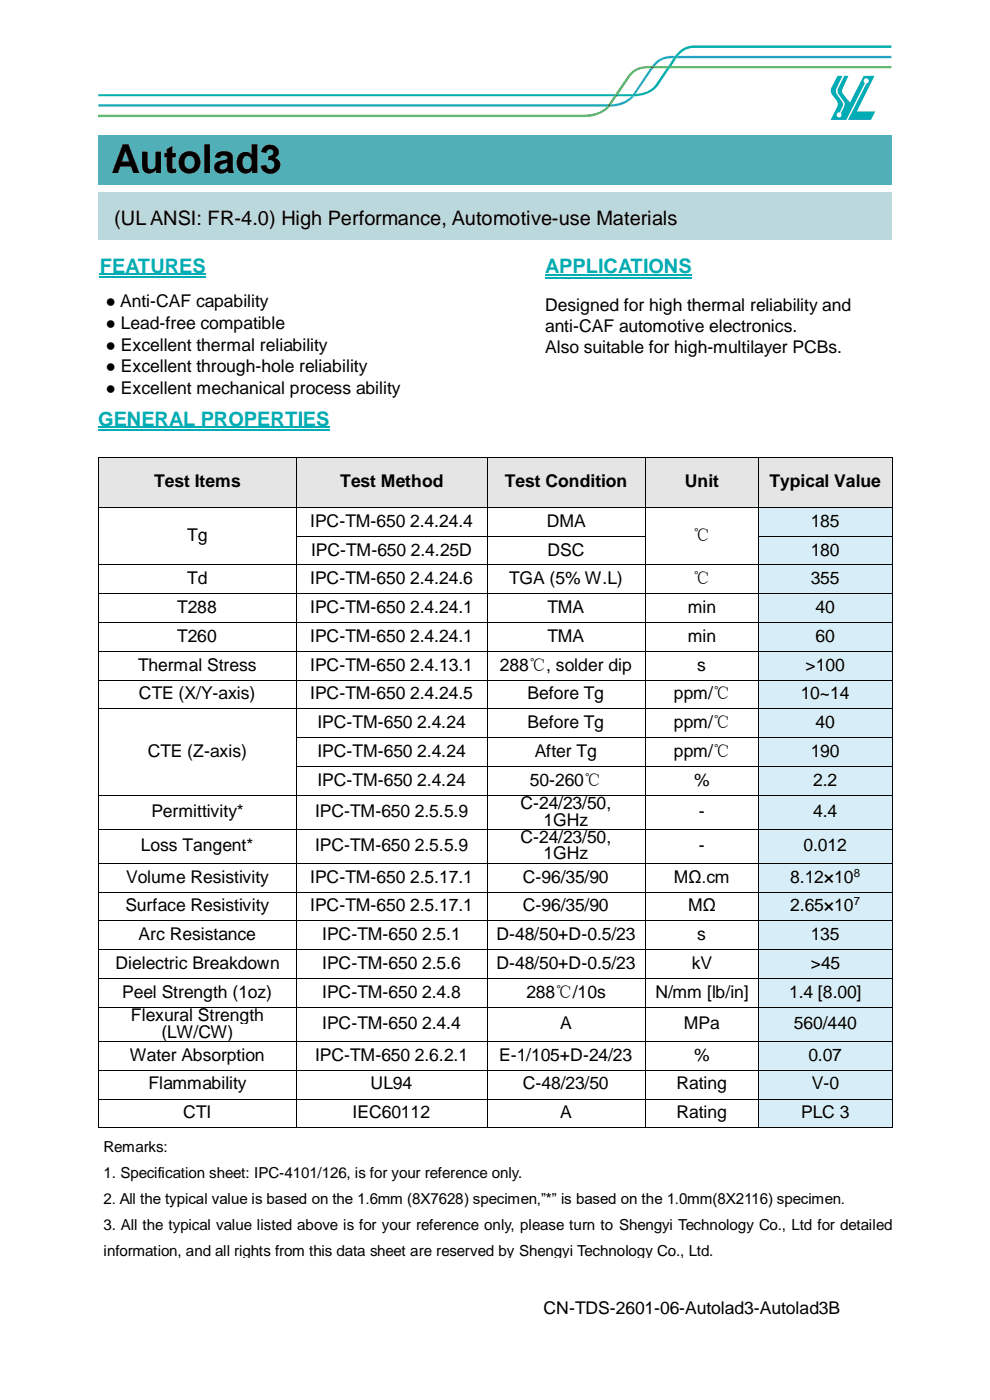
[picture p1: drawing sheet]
<svg xmlns="http://www.w3.org/2000/svg" width="210mm" height="297mm" viewBox="0 0 210 297" stroke-linecap="round" stroke-linejoin="round" font-family="sans-serif">
<defs><g id="words">
<text font-size="8.5" x="23.6" y="36.7">Autolad3</text>
<text font-size="4.2" x="24.2" y="47.7">(UL ANSI: FR-4.0) High Performance, Automotive-use Materials</text>
<g font-size="4.2" fill="#00adb5">
<text x="21.2" y="57.9">FEATURES</text>
<text x="115.6" y="58">APPLICATIONS</text>
<text x="20.8" y="90.3">GENERAL PROPERTIES</text>
</g>
<g font-size="3.7">
<text x="22.4" y="65.1">● Anti-CAF capability</text>
<text x="115.6" y="65.9">Designed for high thermal reliability and</text>
<text x="22.4" y="69.8">● Lead-free compatible</text>
<text x="115.6" y="70.5">anti-CAF automotive electronics.</text>
<text x="22.4" y="74.4">● Excellent thermal reliability</text>
<text x="115.6" y="75">Also suitable for high-multilayer PCBs.</text>
<text x="22.4" y="78.9">● Excellent through-hole reliability</text>
<text x="22.4" y="83.5">● Excellent mechanical process ability</text>
<text x="32.7" y="103.4">Test Items</text>
<text x="72.2" y="103.4">Test Method</text>
<text x="107.1" y="103.4">Test Condition</text>
<text x="145.3" y="103.4">Unit</text>
<text x="163.2" y="103.4">Typical Value</text>
<text x="65.8" y="111.7">IPC-TM-650 2.4.24.4</text>
<text x="116" y="111.7">DMA</text>
<text x="172" y="111.7">185</text>
<text x="39.7" y="114.8">Tg</text>
<text x="66" y="117.9">IPC-TM-650 2.4.25D</text>
<text x="116.1" y="117.9">DSC</text>
<text x="147" y="114.8">℃</text>
<text x="172" y="117.9">180</text>
<text x="39.7" y="124">Td</text>
<text x="65.8" y="124">IPC-TM-650 2.4.24.6</text>
<text x="108" y="124">TGA (5% W.L)</text>
<text x="147" y="124">℃</text>
<text x="172" y="124">355</text>
<text x="37.6" y="130.1">T288</text>
<text x="65.8" y="130.1">IPC-TM-650 2.4.24.1</text>
<text x="116.1" y="130.1">TMA</text>
<text x="145.9" y="130.1">min</text>
<text x="173" y="130.1">40</text>
<text x="37.6" y="136.2">T260</text>
<text x="65.8" y="136.2">IPC-TM-650 2.4.24.1</text>
<text x="116.1" y="136.2">TMA</text>
<text x="145.9" y="136.2">min</text>
<text x="173" y="136.2">60</text>
<text x="29.3" y="142.3">Thermal Stress</text>
<text x="65.8" y="142.3">IPC-TM-650 2.4.13.1</text>
<text x="106" y="142.3">288℃, solder dip</text>
<text x="147.9" y="142.3">s</text>
<text x="170.9" y="142.3">&gt;100</text>
<text x="29.5" y="148.4">CTE (X/Y-axis)</text>
<text x="65.8" y="148.4">IPC-TM-650 2.4.24.5</text>
<text x="111.9" y="148.4">Before Tg</text>
<text x="142.9" y="148.4">ppm/℃</text>
<text x="169.8" y="148.4">10~14</text>
<text x="67.3" y="154.5">IPC-TM-650 2.4.24</text>
<text x="111.9" y="154.5">Before Tg</text>
<text x="142.9" y="154.5">ppm/℃</text>
<text x="173" y="154.5">40</text>
<text x="31.3" y="160.6">CTE (Z-axis)</text>
<text x="67.3" y="160.6">IPC-TM-650 2.4.24</text>
<text x="113.4" y="160.6">After Tg</text>
<text x="142.9" y="160.6">ppm/℃</text>
<text x="172" y="160.6">190</text>
<text x="67.3" y="166.7">IPC-TM-650 2.4.24</text>
<text x="112.4" y="166.7">50-260℃</text>
<text x="147.2" y="166.7">%</text>
<text x="172.5" y="166.7">2.2</text>
<text x="32.1" y="173.4">Permittivity*</text>
<text x="66.8" y="173.4">IPC-TM-650 2.5.5.9</text>
<text x="110.4" y="171.6">C-24/23/50,</text>
<text x="148.2" y="173.4">-</text>
<text x="172.5" y="173.4">4.4</text>
<text x="110.4" y="178.9">C-24/23/50,</text>
<text x="115.3" y="175.1">1GHz</text>
<text x="29.9" y="180.6">Loss Tangent*</text>
<text x="66.8" y="180.6">IPC-TM-650 2.5.5.9</text>
<text x="115.3" y="182.3">1GHz</text>
<text x="148.2" y="180.6">-</text>
<text x="170.4" y="180.6">0.012</text>
<text x="26.8" y="187.2">Volume Resistivity</text>
<text x="65.8" y="187.2">IPC-TM-650 2.5.17.1</text>
<text x="110.9" y="187.2">C-96/35/90</text>
<text x="142.9" y="187.2">MΩ.cm</text>
<text x="167.6" y="187.2">8.12×10</text>
<text x="26.6" y="193.4">Surface Resistivity</text>
<text x="65.8" y="193.4">IPC-TM-650 2.5.17.1</text>
<text x="110.9" y="193.4">C-96/35/90</text>
<text x="145.9" y="193.4">MΩ</text>
<text x="167.6" y="193.4">2.65×10</text>
<text x="29.4" y="199.4">Arc Resistance</text>
<text x="68.4" y="199.4">IPC-TM-650 2.5.1</text>
<text x="105.3" y="199.4">D-48/50+D-0.5/23</text>
<text x="147.9" y="199.4">s</text>
<text x="172" y="199.4">135</text>
<text x="24.5" y="205.5">Dielectric Breakdown</text>
<text x="68.4" y="205.5">IPC-TM-650 2.5.6</text>
<text x="105.3" y="205.5">D-48/50+D-0.5/23</text>
<text x="146.7" y="205.5">kV</text>
<text x="172" y="205.5">&gt;45</text>
<text x="25.9" y="211.6">Peel Strength (1oz)</text>
<text x="68.4" y="211.6">IPC-TM-650 2.4.8</text>
<text x="111.6" y="211.6">288℃/10s</text>
<text x="139" y="211.6">N/mm [lb/in]</text>
<text x="167.4" y="211.6">1.4 [8.00]</text>
<text x="27.8" y="216.6">Flexural Strength</text>
<text x="34.2" y="220.1">(LW/CW)</text>
<text x="68.4" y="218.3">IPC-TM-650 2.4.4</text>
<text x="118.8" y="218.3">A</text>
<text x="145" y="218.3">MPa</text>
<text x="168.4" y="218.3">560/440</text>
<text x="27.5" y="225">Water Absorption</text>
<text x="66.8" y="225">IPC-TM-650 2.6.2.1</text>
<text x="105.9" y="225">E-1/105+D-24/23</text>
<text x="147.2" y="225">%</text>
<text x="171.4" y="225">0.07</text>
<text x="31.5" y="231.1">Flammability</text>
<text x="78.6" y="231.1">UL94</text>
<text x="110.9" y="231.1">C-48/23/50</text>
<text x="143.5" y="231.1">Rating</text>
<text x="172.2" y="231.1">V-0</text>
<text x="38.9" y="237.2">CTI</text>
<text x="74.8" y="237.2">IEC60112</text>
<text x="118.8" y="237.2">A</text>
<text x="143.5" y="237.2">Rating</text>
<text x="169.9" y="237.2">PLC 3</text>
<text x="115.3" y="278.7">CN-TDS-2601-06-Autolad3-Autolad3B</text>
</g>
<g font-size="3.2">
<text x="21.9" y="244.5">Remarks:</text>
<text x="21.9" y="250">1. Specification sheet: IPC-4101/126, is for your reference only.</text>
<text x="21.9" y="255.5">2. All the typical value is based on the 1.6mm (8X7628) specimen,”*” is based on the 1.0mm(8X2116) specimen.</text>
<text x="21.9" y="261">3. All the typical value listed above is for your reference only, please turn to Shengyi Technology Co., Ltd for detailed</text>
<text x="21.9" y="266.5">information, and all rights from this data sheet are reserved by Shengyi Technology Co., Ltd.</text>
</g>
<g font-size="2.5">
<text x="181.1" y="186">8</text>
<text x="181.1" y="192.1">7</text>
</g>
</g></defs>
<path d="M20.8 40.7h168.3v10.1h-168.3z" fill="#bbd9dd"/>
<path d="M20.8 28.7h168.3v10.6h-168.3z" fill="#50afb7"/>
<path d="M20.8 24.3h103.1a5.8 5.8 0 0 0 5.7-3l3.4-5a5.2 5.2 0 0 1 5.3-2.2h50.8v.4h-51.9a5 5 0 0 0-4.4 3.1l-2.2 3.2a7.5 7.5 0 0 1-2.3 2.8 11.5 11.5 0 0 1-6.9 1.2h-100.6z" fill="#5cb531"/>
<path d="M20.8 20v.4h77h32.3l.4-.4zM131.1 20l-.4 .4h3.2l.3-.4zM134.8 19.9l-.3 .5a6.6 6.6 0 0 0 5-2.2l2.5-3.7h-.6l-1.9 2.7a5.1 5.1 0 0 1-4.7 2.7zM142.8 12.4l-1.1 1.7h.6l1.1-1.7zM144 11l-.8 .9h.6a4.4 4.4 0 0 1 3.6-1.7h41.7v-.6h-41.7a4.7 4.7 0 0 0-3.4 1.4z" fill="#00b1a9"/>
<path d="M130.5 20l-.4 .4h.6l.4-.4zM141.7 14.1l-.3 .4h.6l.3-.4z" fill="#009f41"/>
<path d="M20.8 22.1v.5h107.4a.59 .59 0 0 0 .8-.5zM129.6 22.1l-.3 .5a6.3 6.3 0 0 0 5.2-2.2h-.6a6.3 6.3 0 0 1-4.3 1.7zM137.9 14.5l-3.7 5.5 .6-.1 3.7-5.4zM139 13.2l-.8 .9h.6a4.5 4.5 0 0 1 4-1.7l.4-.5a5.4 5.4 0 0 0-4.2 1.3zM143.8 11.9l-.4 .5h45.7v-.5z" fill="#2fa8e1"/>
<path d="M129 22.1l-.3 .5h.6l.3-.5zM138.2 14.1l-.3 .4h.6l.3-.4z" fill="#00933f"/>
<path d="M134.2 20l-.3 .4a.63 .63 0 0 0 .9-.5zM143.2 11.9l-.4 .5h.6l.4-.5z" fill="#00959f"/>
<path d="M177.6 16.1h1.1l-1.2 2.5a1.7 1.7 0 0 0 .5 2.1l.6 .8a1.46 1.46 0 0 1-.2 1.8l-.3 .6a.51 .51 0 0 0-.6 .6 .51 .51 0 0 0 .7 .3 .59 .59 0 0 0 .1-.8 2.88 2.88 0 0 0 .7-2.3l-1.2-1.9a1.89 1.89 0 0 1 .3-1.8l1-1.9h.8l-1.2 2.6a1.14 1.14 0 0 0 .4 1.6l1.2 1.5 2.9-5.7h2.3l-3.8 7.5h3.9l-.9 1.8h-4.8l3.9-7.7a.55 .55 0 0 0 .4-.8 .55 .55 0 0 0-.9-.2 .55 .55 0 0 0 .1 .9l-3.9 7.8h-3.3l1.3-2.5a1.58 1.58 0 0 0-.4-2l-.6-.7a1.78 1.78 0 0 1 .1-2.2z" fill="#00a0ab"/>
<g fill="#e5e5e5">
<path d="M21 97.1h41.8v3.5h-41.8z" fill-rule="evenodd"/>
<path d="M21 100.6h1.8v3.5h-1.8z" fill-rule="evenodd"/>
<path d="M61 100.6h1.8v3.5h-1.8z" fill-rule="evenodd"/>
<path d="M21 104.1h41.8v3.5h-41.8z" fill-rule="evenodd"/>
<path d="M22.8 100.6h38.2v3.5h-38.2z" fill-rule="evenodd"/>
<path d="M63 97.1h40.2v3.5h-40.2z" fill-rule="evenodd"/>
<path d="M63 100.6h1.8v3.5h-1.8z" fill-rule="evenodd"/>
<path d="M101.4 100.6h1.8v3.5h-1.8z" fill-rule="evenodd"/>
<path d="M63 104.1h40.2v3.5h-40.2z" fill-rule="evenodd"/>
<path d="M64.8 100.6h36.6v3.5h-36.6z" fill-rule="evenodd"/>
<path d="M103.4 97.1h33.3v3.5h-33.3z" fill-rule="evenodd"/>
<path d="M103.4 100.6h1.8v3.5h-1.8z" fill-rule="evenodd"/>
<path d="M134.9 100.6h1.8v3.5h-1.8z" fill-rule="evenodd"/>
<path d="M103.4 104.1h33.3v3.5h-33.3z" fill-rule="evenodd"/>
<path d="M105.2 100.6h29.7v3.5h-29.7z" fill-rule="evenodd"/>
<path d="M136.9 97.1h23.9v3.5h-23.9z" fill-rule="evenodd"/>
<path d="M136.9 100.6h1.8v3.5h-1.8z" fill-rule="evenodd"/>
<path d="M159 100.6h1.8v3.5h-1.8z" fill-rule="evenodd"/>
<path d="M136.9 104.1h23.9v3.5h-23.9z" fill-rule="evenodd"/>
<path d="M138.7 100.6h20.3v3.5h-20.3z" fill-rule="evenodd"/>
<path d="M160.9 97.1h28.2v3.5h-28.2z" fill-rule="evenodd"/>
<path d="M160.9 100.6h1.9v3.5h-1.9z" fill-rule="evenodd"/>
<path d="M187.3 100.6h1.8v3.5h-1.8z" fill-rule="evenodd"/>
<path d="M160.9 104.1h28.2v3.5h-28.2z" fill-rule="evenodd"/>
<path d="M162.8 100.6h24.5v3.5h-24.5z" fill-rule="evenodd"/>
</g>
<g fill="#000">
<path d="M20.8 97h.2v.1h-.2z" fill-rule="evenodd"/>
<path d="M20.8 97h.2v.1h-.2z" fill-rule="evenodd"/>
<path d="M62.8 97h.2v.1h-.2z" fill-rule="evenodd"/>
<path d="M103.3 97h.1v.1h-.1z" fill-rule="evenodd"/>
<path d="M136.8 97h.2v.1h-.2z" fill-rule="evenodd"/>
<path d="M160.8 97h.1v.1h-.1z" fill-rule="evenodd"/>
<path d="M189.1 97h.2v.1h-.2z" fill-rule="evenodd"/>
<path d="M189.1 97h.2v.1h-.2z" fill-rule="evenodd"/>
</g>
<path d="M20.9 97.1v10.5M21 97.1h41.8M62.9 97.1v10.5M63 97.1h40.3M103.3 97.1v10.5M103.4 97.1h33.4M136.9 97.1v10.5M137 97.1h23.8M160.8 97.1v10.5M160.9 97.1h28.2M189.2 97.1v10.5" fill="none" stroke="#000" stroke-width=".21"/>
<g fill="#fff">
<path d="M21 107.7h41.8v4.3h-41.8z" fill-rule="evenodd"/>
<path d="M21 112h1.8v3.5h-1.8z" fill-rule="evenodd"/>
<path d="M61 112h1.8v3.5h-1.8z" fill-rule="evenodd"/>
<path d="M21 115.5h41.8v4.3h-41.8z" fill-rule="evenodd"/>
<path d="M22.8 112h38.2v3.5h-38.2z" fill-rule="evenodd"/>
<path d="M63 107.7h40.2v1.2h-40.2z" fill-rule="evenodd"/>
<path d="M63 108.9h1.8v3.6h-1.8z" fill-rule="evenodd"/>
<path d="M101.4 108.9h1.8v3.6h-1.8z" fill-rule="evenodd"/>
<path d="M63 112.5h40.2v1.2h-40.2z" fill-rule="evenodd"/>
<path d="M64.8 108.9h36.6v3.6h-36.6z" fill-rule="evenodd"/>
<path d="M103.4 107.7h33.3v1.2h-33.3z" fill-rule="evenodd"/>
<path d="M103.4 108.9h1.8v3.6h-1.8z" fill-rule="evenodd"/>
<path d="M134.9 108.9h1.8v3.6h-1.8z" fill-rule="evenodd"/>
<path d="M103.4 112.5h33.3v1.2h-33.3z" fill-rule="evenodd"/>
<path d="M105.2 108.9h29.7v3.6h-29.7z" fill-rule="evenodd"/>
<path d="M136.9 107.7h23.9v4.3h-23.9z" fill-rule="evenodd"/>
<path d="M136.9 112h1.8v3.5h-1.8z" fill-rule="evenodd"/>
<path d="M159 112h1.8v3.5h-1.8z" fill-rule="evenodd"/>
<path d="M136.9 115.5h23.9v4.3h-23.9z" fill-rule="evenodd"/>
<path d="M138.7 112h20.3v3.5h-20.3z" fill-rule="evenodd"/>
</g>
<g fill="#d7eef9">
<path d="M160.9 107.7h28.2v1.2h-28.2z" fill-rule="evenodd"/>
<path d="M160.9 108.9h1.9v3.6h-1.9z" fill-rule="evenodd"/>
<path d="M187.3 108.9h1.8v3.6h-1.8z" fill-rule="evenodd"/>
<path d="M160.9 112.5h28.2v1.2h-28.2z" fill-rule="evenodd"/>
<path d="M162.8 108.9h24.5v3.6h-24.5z" fill-rule="evenodd"/>
</g>
<g fill="#000">
<path d="M20.8 107.6h.2v.1h-.2z" fill-rule="evenodd"/>
<path d="M62.8 107.6h.2v.1h-.2z" fill-rule="evenodd"/>
<path d="M103.3 107.6h.1v.1h-.1z" fill-rule="evenodd"/>
<path d="M136.8 107.6h.2v.1h-.2z" fill-rule="evenodd"/>
<path d="M160.8 107.6h.1v.1h-.1z" fill-rule="evenodd"/>
<path d="M189.1 107.6h.2v.1h-.2z" fill-rule="evenodd"/>
</g>
<path d="M20.9 107.7v6M21 107.6h41.8M62.9 107.7v6M63 107.6h40.3M103.3 107.7v6M103.4 107.6h33.4M136.9 107.7v6M137 107.6h23.8M160.8 107.7v6M160.9 107.6h28.2M189.2 107.7v6" fill="none" stroke="#000" stroke-width=".21"/>
<g fill="#fff">
<path d="M63 113.8h40.2v1.3h-40.2z" fill-rule="evenodd"/>
<path d="M63 115.1h1.8v3.5h-1.8z" fill-rule="evenodd"/>
<path d="M101.4 115.1h1.8v3.5h-1.8z" fill-rule="evenodd"/>
<path d="M63 118.6h40.2v1.2h-40.2z" fill-rule="evenodd"/>
<path d="M64.8 115.1h36.6v3.5h-36.6z" fill-rule="evenodd"/>
<path d="M103.4 113.8h33.3v1.3h-33.3z" fill-rule="evenodd"/>
<path d="M103.4 115.1h1.8v3.5h-1.8z" fill-rule="evenodd"/>
<path d="M134.9 115.1h1.8v3.5h-1.8z" fill-rule="evenodd"/>
<path d="M103.4 118.6h33.3v1.2h-33.3z" fill-rule="evenodd"/>
<path d="M105.2 115.1h29.7v3.5h-29.7z" fill-rule="evenodd"/>
</g>
<g fill="#d7eef9">
<path d="M160.9 113.8h28.2v1.3h-28.2z" fill-rule="evenodd"/>
<path d="M160.9 115.1h1.9v3.5h-1.9z" fill-rule="evenodd"/>
<path d="M187.3 115.1h1.8v3.5h-1.8z" fill-rule="evenodd"/>
<path d="M160.9 118.6h28.2v1.2h-28.2z" fill-rule="evenodd"/>
<path d="M162.8 115.1h24.5v3.5h-24.5z" fill-rule="evenodd"/>
</g>
<g fill="#000">
<path d="M20.8 113.7h.2v.1h-.2z" fill-rule="evenodd"/>
<path d="M62.8 113.7h.2v.1h-.2z" fill-rule="evenodd"/>
<path d="M103.3 113.7h.1v.1h-.1z" fill-rule="evenodd"/>
<path d="M136.8 113.7h.2v.1h-.2z" fill-rule="evenodd"/>
<path d="M160.8 113.7h.1v.1h-.1z" fill-rule="evenodd"/>
<path d="M189.1 113.7h.2v.1h-.2z" fill-rule="evenodd"/>
</g>
<path d="M20.9 113.8v6M62.9 113.8v6M63 113.7h40.3M103.3 113.8v6M103.4 113.7h33.4M136.9 113.8v6M160.8 113.8v6M160.9 113.7h28.2M189.2 113.8v6" fill="none" stroke="#000" stroke-width=".21"/>
<g fill="#fff">
<path d="M21 119.9h41.8v1.3h-41.8z" fill-rule="evenodd"/>
<path d="M21 121.2h1.8v3.5h-1.8z" fill-rule="evenodd"/>
<path d="M61 121.2h1.8v3.5h-1.8z" fill-rule="evenodd"/>
<path d="M21 124.7h41.8v1.1h-41.8z" fill-rule="evenodd"/>
<path d="M22.8 121.2h38.2v3.5h-38.2z" fill-rule="evenodd"/>
<path d="M63 119.9h40.2v1.3h-40.2z" fill-rule="evenodd"/>
<path d="M63 121.2h1.8v3.5h-1.8z" fill-rule="evenodd"/>
<path d="M101.4 121.2h1.8v3.5h-1.8z" fill-rule="evenodd"/>
<path d="M63 124.7h40.2v1.1h-40.2z" fill-rule="evenodd"/>
<path d="M64.8 121.2h36.6v3.5h-36.6z" fill-rule="evenodd"/>
<path d="M103.4 119.9h33.3v1.3h-33.3z" fill-rule="evenodd"/>
<path d="M103.4 121.2h1.8v3.5h-1.8z" fill-rule="evenodd"/>
<path d="M134.9 121.2h1.8v3.5h-1.8z" fill-rule="evenodd"/>
<path d="M103.4 124.7h33.3v1.1h-33.3z" fill-rule="evenodd"/>
<path d="M105.2 121.2h29.7v3.5h-29.7z" fill-rule="evenodd"/>
<path d="M136.9 119.9h23.9v1.3h-23.9z" fill-rule="evenodd"/>
<path d="M136.9 121.2h1.8v3.5h-1.8z" fill-rule="evenodd"/>
<path d="M159 121.2h1.8v3.5h-1.8z" fill-rule="evenodd"/>
<path d="M136.9 124.7h23.9v1.1h-23.9z" fill-rule="evenodd"/>
<path d="M138.7 121.2h20.3v3.5h-20.3z" fill-rule="evenodd"/>
</g>
<g fill="#d7eef9">
<path d="M160.9 119.9h28.2v1.3h-28.2z" fill-rule="evenodd"/>
<path d="M160.9 121.2h1.9v3.5h-1.9z" fill-rule="evenodd"/>
<path d="M187.3 121.2h1.8v3.5h-1.8z" fill-rule="evenodd"/>
<path d="M160.9 124.7h28.2v1.1h-28.2z" fill-rule="evenodd"/>
<path d="M162.8 121.2h24.5v3.5h-24.5z" fill-rule="evenodd"/>
</g>
<g fill="#000">
<path d="M20.8 119.8h.2v.1h-.2z" fill-rule="evenodd"/>
<path d="M62.8 119.8h.2v.1h-.2z" fill-rule="evenodd"/>
<path d="M103.3 119.8h.1v.1h-.1z" fill-rule="evenodd"/>
<path d="M136.8 119.8h.2v.1h-.2z" fill-rule="evenodd"/>
<path d="M160.8 119.8h.1v.1h-.1z" fill-rule="evenodd"/>
<path d="M189.1 119.8h.2v.1h-.2z" fill-rule="evenodd"/>
</g>
<path d="M20.9 119.9v5.9M21 119.8h41.8M62.9 119.9v5.9M63 119.8h40.3M103.3 119.9v5.9M103.4 119.8h33.4M136.9 119.9v5.9M137 119.8h23.8M160.8 119.9v5.9M160.9 119.8h28.2M189.2 119.9v5.9" fill="none" stroke="#000" stroke-width=".21"/>
<g fill="#fff">
<path d="M21 126.1h41.8v1.2h-41.8z" fill-rule="evenodd"/>
<path d="M21 127.3h1.8v3.5h-1.8z" fill-rule="evenodd"/>
<path d="M61 127.3h1.8v3.5h-1.8z" fill-rule="evenodd"/>
<path d="M21 130.8h41.8v1.2h-41.8z" fill-rule="evenodd"/>
<path d="M22.8 127.3h38.2v3.5h-38.2z" fill-rule="evenodd"/>
<path d="M63 126.1h40.2v1.2h-40.2z" fill-rule="evenodd"/>
<path d="M63 127.3h1.8v3.5h-1.8z" fill-rule="evenodd"/>
<path d="M101.4 127.3h1.8v3.5h-1.8z" fill-rule="evenodd"/>
<path d="M63 130.8h40.2v1.2h-40.2z" fill-rule="evenodd"/>
<path d="M64.8 127.3h36.6v3.5h-36.6z" fill-rule="evenodd"/>
<path d="M103.4 126.1h33.3v1.2h-33.3z" fill-rule="evenodd"/>
<path d="M103.4 127.3h1.8v3.5h-1.8z" fill-rule="evenodd"/>
<path d="M134.9 127.3h1.8v3.5h-1.8z" fill-rule="evenodd"/>
<path d="M103.4 130.8h33.3v1.2h-33.3z" fill-rule="evenodd"/>
<path d="M105.2 127.3h29.7v3.5h-29.7z" fill-rule="evenodd"/>
<path d="M136.9 126.1h23.9v1.2h-23.9z" fill-rule="evenodd"/>
<path d="M136.9 127.3h1.8v3.5h-1.8z" fill-rule="evenodd"/>
<path d="M159 127.3h1.8v3.5h-1.8z" fill-rule="evenodd"/>
<path d="M136.9 130.8h23.9v1.2h-23.9z" fill-rule="evenodd"/>
<path d="M138.7 127.3h20.3v3.5h-20.3z" fill-rule="evenodd"/>
</g>
<g fill="#d7eef9">
<path d="M160.9 126.1h28.2v1.2h-28.2z" fill-rule="evenodd"/>
<path d="M160.9 127.3h1.9v3.5h-1.9z" fill-rule="evenodd"/>
<path d="M187.3 127.3h1.8v3.5h-1.8z" fill-rule="evenodd"/>
<path d="M160.9 130.8h28.2v1.2h-28.2z" fill-rule="evenodd"/>
<path d="M162.8 127.3h24.5v3.5h-24.5z" fill-rule="evenodd"/>
</g>
<g fill="#000">
<path d="M20.8 125.8h.2v.2h-.2z" fill-rule="evenodd"/>
<path d="M62.8 125.8h.2v.2h-.2z" fill-rule="evenodd"/>
<path d="M103.3 125.8h.1v.2h-.1z" fill-rule="evenodd"/>
<path d="M136.8 125.8h.2v.2h-.2z" fill-rule="evenodd"/>
<path d="M160.8 125.8h.1v.2h-.1z" fill-rule="evenodd"/>
<path d="M189.1 125.8h.2v.2h-.2z" fill-rule="evenodd"/>
</g>
<path d="M20.9 126v6M21 125.9h41.8M62.9 126v6M63 125.9h40.3M103.3 126v6M103.4 125.9h33.4M136.9 126v6M137 125.9h23.8M160.8 126v6M160.9 125.9h28.2M189.2 126v6" fill="none" stroke="#000" stroke-width=".21"/>
<g fill="#fff">
<path d="M21 132.2h41.8v1.2h-41.8z" fill-rule="evenodd"/>
<path d="M21 133.4h1.8v3.5h-1.8z" fill-rule="evenodd"/>
<path d="M61 133.4h1.8v3.5h-1.8z" fill-rule="evenodd"/>
<path d="M21 136.9h41.8v1.2h-41.8z" fill-rule="evenodd"/>
<path d="M22.8 133.4h38.2v3.5h-38.2z" fill-rule="evenodd"/>
<path d="M63 132.2h40.2v1.2h-40.2z" fill-rule="evenodd"/>
<path d="M63 133.4h1.8v3.5h-1.8z" fill-rule="evenodd"/>
<path d="M101.4 133.4h1.8v3.5h-1.8z" fill-rule="evenodd"/>
<path d="M63 136.9h40.2v1.2h-40.2z" fill-rule="evenodd"/>
<path d="M64.8 133.4h36.6v3.5h-36.6z" fill-rule="evenodd"/>
<path d="M103.4 132.2h33.3v1.2h-33.3z" fill-rule="evenodd"/>
<path d="M103.4 133.4h1.8v3.5h-1.8z" fill-rule="evenodd"/>
<path d="M134.9 133.4h1.8v3.5h-1.8z" fill-rule="evenodd"/>
<path d="M103.4 136.9h33.3v1.2h-33.3z" fill-rule="evenodd"/>
<path d="M105.2 133.4h29.7v3.5h-29.7z" fill-rule="evenodd"/>
<path d="M136.9 132.2h23.9v1.2h-23.9z" fill-rule="evenodd"/>
<path d="M136.9 133.4h1.8v3.5h-1.8z" fill-rule="evenodd"/>
<path d="M159 133.4h1.8v3.5h-1.8z" fill-rule="evenodd"/>
<path d="M136.9 136.9h23.9v1.2h-23.9z" fill-rule="evenodd"/>
<path d="M138.7 133.4h20.3v3.5h-20.3z" fill-rule="evenodd"/>
</g>
<g fill="#d7eef9">
<path d="M160.9 132.2h28.2v1.2h-28.2z" fill-rule="evenodd"/>
<path d="M160.9 133.4h1.9v3.5h-1.9z" fill-rule="evenodd"/>
<path d="M187.3 133.4h1.8v3.5h-1.8z" fill-rule="evenodd"/>
<path d="M160.9 136.9h28.2v1.2h-28.2z" fill-rule="evenodd"/>
<path d="M162.8 133.4h24.5v3.5h-24.5z" fill-rule="evenodd"/>
</g>
<g fill="#000">
<path d="M20.8 132h.2v.2h-.2z" fill-rule="evenodd"/>
<path d="M62.8 132h.2v.2h-.2z" fill-rule="evenodd"/>
<path d="M103.3 132h.1v.2h-.1z" fill-rule="evenodd"/>
<path d="M136.8 132h.2v.2h-.2z" fill-rule="evenodd"/>
<path d="M160.8 132h.1v.2h-.1z" fill-rule="evenodd"/>
<path d="M189.1 132h.2v.2h-.2z" fill-rule="evenodd"/>
</g>
<path d="M20.9 132.2v5.9M21 132.1h41.8M62.9 132.2v5.9M63 132.1h40.3M103.3 132.2v5.9M103.4 132.1h33.4M136.9 132.2v5.9M137 132.1h23.8M160.8 132.2v5.9M160.9 132.1h28.2M189.2 132.2v5.9" fill="none" stroke="#000" stroke-width=".21"/>
<g fill="#fff">
<path d="M21 138.3h41.8v1.2h-41.8z" fill-rule="evenodd"/>
<path d="M21 139.5h1.8v3.5h-1.8z" fill-rule="evenodd"/>
<path d="M61 139.5h1.8v3.5h-1.8z" fill-rule="evenodd"/>
<path d="M21 143h41.8v1.2h-41.8z" fill-rule="evenodd"/>
<path d="M22.8 139.5h38.2v3.5h-38.2z" fill-rule="evenodd"/>
<path d="M63 138.3h40.2v1.2h-40.2z" fill-rule="evenodd"/>
<path d="M63 139.5h1.8v3.5h-1.8z" fill-rule="evenodd"/>
<path d="M101.4 139.5h1.8v3.5h-1.8z" fill-rule="evenodd"/>
<path d="M63 143h40.2v1.2h-40.2z" fill-rule="evenodd"/>
<path d="M64.8 139.5h36.6v3.5h-36.6z" fill-rule="evenodd"/>
<path d="M103.4 138.3h33.3v1.2h-33.3z" fill-rule="evenodd"/>
<path d="M103.4 139.5h1.8v3.5h-1.8z" fill-rule="evenodd"/>
<path d="M134.9 139.5h1.8v3.5h-1.8z" fill-rule="evenodd"/>
<path d="M103.4 143h33.3v1.2h-33.3z" fill-rule="evenodd"/>
<path d="M105.2 139.5h29.7v3.5h-29.7z" fill-rule="evenodd"/>
<path d="M136.9 138.3h23.9v1.2h-23.9z" fill-rule="evenodd"/>
<path d="M136.9 139.5h1.8v3.5h-1.8z" fill-rule="evenodd"/>
<path d="M159 139.5h1.8v3.5h-1.8z" fill-rule="evenodd"/>
<path d="M136.9 143h23.9v1.2h-23.9z" fill-rule="evenodd"/>
<path d="M138.7 139.5h20.3v3.5h-20.3z" fill-rule="evenodd"/>
</g>
<g fill="#d7eef9">
<path d="M160.9 138.3h28.2v1.2h-28.2z" fill-rule="evenodd"/>
<path d="M160.9 139.5h1.9v3.5h-1.9z" fill-rule="evenodd"/>
<path d="M187.3 139.5h1.8v3.5h-1.8z" fill-rule="evenodd"/>
<path d="M160.9 143h28.2v1.2h-28.2z" fill-rule="evenodd"/>
<path d="M162.8 139.5h24.5v3.5h-24.5z" fill-rule="evenodd"/>
</g>
<g fill="#000">
<path d="M20.8 138.1h.2v.2h-.2z" fill-rule="evenodd"/>
<path d="M62.8 138.1h.2v.2h-.2z" fill-rule="evenodd"/>
<path d="M103.3 138.1h.1v.2h-.1z" fill-rule="evenodd"/>
<path d="M136.8 138.1h.2v.2h-.2z" fill-rule="evenodd"/>
<path d="M160.8 138.1h.1v.2h-.1z" fill-rule="evenodd"/>
<path d="M189.1 138.1h.2v.2h-.2z" fill-rule="evenodd"/>
</g>
<path d="M20.9 138.3v5.9M21 138.2h41.8M62.9 138.3v5.9M63 138.2h40.3M103.3 138.3v5.9M103.4 138.2h33.4M136.9 138.3v5.9M137 138.2h23.8M160.8 138.3v5.9M160.9 138.2h28.2M189.2 138.3v5.9" fill="none" stroke="#000" stroke-width=".21"/>
<g fill="#fff">
<path d="M21 144.4h41.8v1.2h-41.8z" fill-rule="evenodd"/>
<path d="M21 145.6h1.8v3.5h-1.8z" fill-rule="evenodd"/>
<path d="M61 145.6h1.8v3.5h-1.8z" fill-rule="evenodd"/>
<path d="M21 149.1h41.8v1.2h-41.8z" fill-rule="evenodd"/>
<path d="M22.8 145.6h38.2v3.5h-38.2z" fill-rule="evenodd"/>
<path d="M63 144.4h40.2v1.2h-40.2z" fill-rule="evenodd"/>
<path d="M63 145.6h1.8v3.5h-1.8z" fill-rule="evenodd"/>
<path d="M101.4 145.6h1.8v3.5h-1.8z" fill-rule="evenodd"/>
<path d="M63 149.1h40.2v1.2h-40.2z" fill-rule="evenodd"/>
<path d="M64.8 145.6h36.6v3.5h-36.6z" fill-rule="evenodd"/>
<path d="M103.4 144.4h33.3v1.2h-33.3z" fill-rule="evenodd"/>
<path d="M103.4 145.6h1.8v3.5h-1.8z" fill-rule="evenodd"/>
<path d="M134.9 145.6h1.8v3.5h-1.8z" fill-rule="evenodd"/>
<path d="M103.4 149.1h33.3v1.2h-33.3z" fill-rule="evenodd"/>
<path d="M105.2 145.6h29.7v3.5h-29.7z" fill-rule="evenodd"/>
<path d="M136.9 144.4h23.9v1.2h-23.9z" fill-rule="evenodd"/>
<path d="M136.9 145.6h1.8v3.5h-1.8z" fill-rule="evenodd"/>
<path d="M159 145.6h1.8v3.5h-1.8z" fill-rule="evenodd"/>
<path d="M136.9 149.1h23.9v1.2h-23.9z" fill-rule="evenodd"/>
<path d="M138.7 145.6h20.3v3.5h-20.3z" fill-rule="evenodd"/>
</g>
<g fill="#d7eef9">
<path d="M160.9 144.4h28.2v1.2h-28.2z" fill-rule="evenodd"/>
<path d="M160.9 145.6h1.9v3.5h-1.9z" fill-rule="evenodd"/>
<path d="M187.3 145.6h1.8v3.5h-1.8z" fill-rule="evenodd"/>
<path d="M160.9 149.1h28.2v1.2h-28.2z" fill-rule="evenodd"/>
<path d="M162.8 145.6h24.5v3.5h-24.5z" fill-rule="evenodd"/>
</g>
<g fill="#000">
<path d="M20.8 144.2h.2v.2h-.2z" fill-rule="evenodd"/>
<path d="M62.8 144.2h.2v.2h-.2z" fill-rule="evenodd"/>
<path d="M103.3 144.2h.1v.2h-.1z" fill-rule="evenodd"/>
<path d="M136.8 144.2h.2v.2h-.2z" fill-rule="evenodd"/>
<path d="M160.8 144.2h.1v.2h-.1z" fill-rule="evenodd"/>
<path d="M189.1 144.2h.2v.2h-.2z" fill-rule="evenodd"/>
</g>
<path d="M20.9 144.4v5.9M21 144.3h41.8M62.9 144.4v5.9M63 144.3h40.3M103.3 144.4v5.9M103.4 144.3h33.4M136.9 144.4v5.9M137 144.3h23.8M160.8 144.4v5.9M160.9 144.3h28.2M189.2 144.4v5.9" fill="none" stroke="#000" stroke-width=".21"/>
<g fill="#fff">
<path d="M21 150.5h41.8v7.3h-41.8z" fill-rule="evenodd"/>
<path d="M21 157.8h1.8v3.5h-1.8z" fill-rule="evenodd"/>
<path d="M61 157.8h1.8v3.5h-1.8z" fill-rule="evenodd"/>
<path d="M21 161.3h41.8v7.3h-41.8z" fill-rule="evenodd"/>
<path d="M22.8 157.8h38.2v3.5h-38.2z" fill-rule="evenodd"/>
<path d="M63 150.5h40.2v1.2h-40.2z" fill-rule="evenodd"/>
<path d="M63 151.7h1.8v3.5h-1.8z" fill-rule="evenodd"/>
<path d="M101.4 151.7h1.8v3.5h-1.8z" fill-rule="evenodd"/>
<path d="M63 155.2h40.2v1.2h-40.2z" fill-rule="evenodd"/>
<path d="M64.8 151.7h36.6v3.5h-36.6z" fill-rule="evenodd"/>
<path d="M103.4 150.5h33.3v1.2h-33.3z" fill-rule="evenodd"/>
<path d="M103.4 151.7h1.8v3.5h-1.8z" fill-rule="evenodd"/>
<path d="M134.9 151.7h1.8v3.5h-1.8z" fill-rule="evenodd"/>
<path d="M103.4 155.2h33.3v1.2h-33.3z" fill-rule="evenodd"/>
<path d="M105.2 151.7h29.7v3.5h-29.7z" fill-rule="evenodd"/>
<path d="M136.9 150.5h23.9v1.2h-23.9z" fill-rule="evenodd"/>
<path d="M136.9 151.7h1.8v3.5h-1.8z" fill-rule="evenodd"/>
<path d="M159 151.7h1.8v3.5h-1.8z" fill-rule="evenodd"/>
<path d="M136.9 155.2h23.9v1.2h-23.9z" fill-rule="evenodd"/>
<path d="M138.7 151.7h20.3v3.5h-20.3z" fill-rule="evenodd"/>
</g>
<g fill="#d7eef9">
<path d="M160.9 150.5h28.2v1.2h-28.2z" fill-rule="evenodd"/>
<path d="M160.9 151.7h1.9v3.5h-1.9z" fill-rule="evenodd"/>
<path d="M187.3 151.7h1.8v3.5h-1.8z" fill-rule="evenodd"/>
<path d="M160.9 155.2h28.2v1.2h-28.2z" fill-rule="evenodd"/>
<path d="M162.8 151.7h24.5v3.5h-24.5z" fill-rule="evenodd"/>
</g>
<g fill="#000">
<path d="M20.8 150.3h.2v.2h-.2z" fill-rule="evenodd"/>
<path d="M62.8 150.3h.2v.2h-.2z" fill-rule="evenodd"/>
<path d="M103.3 150.3h.1v.2h-.1z" fill-rule="evenodd"/>
<path d="M136.8 150.3h.2v.2h-.2z" fill-rule="evenodd"/>
<path d="M160.8 150.3h.1v.2h-.1z" fill-rule="evenodd"/>
<path d="M189.1 150.3h.2v.2h-.2z" fill-rule="evenodd"/>
</g>
<path d="M20.9 150.5v5.9M21 150.4h41.8M62.9 150.5v5.9M63 150.4h40.3M103.3 150.5v5.9M103.4 150.4h33.4M136.9 150.5v5.9M137 150.4h23.8M160.8 150.5v5.9M160.9 150.4h28.2M189.2 150.5v5.9" fill="none" stroke="#000" stroke-width=".21"/>
<g fill="#fff">
<path d="M63 156.6h40.2v1.2h-40.2z" fill-rule="evenodd"/>
<path d="M63 157.8h1.8v3.5h-1.8z" fill-rule="evenodd"/>
<path d="M101.4 157.8h1.8v3.5h-1.8z" fill-rule="evenodd"/>
<path d="M63 161.3h40.2v1.2h-40.2z" fill-rule="evenodd"/>
<path d="M64.8 157.8h36.6v3.5h-36.6z" fill-rule="evenodd"/>
<path d="M103.4 156.6h33.3v1.2h-33.3z" fill-rule="evenodd"/>
<path d="M103.4 157.8h1.8v3.5h-1.8z" fill-rule="evenodd"/>
<path d="M134.9 157.8h1.8v3.5h-1.8z" fill-rule="evenodd"/>
<path d="M103.4 161.3h33.3v1.2h-33.3z" fill-rule="evenodd"/>
<path d="M105.2 157.8h29.7v3.5h-29.7z" fill-rule="evenodd"/>
<path d="M136.9 156.6h23.9v1.2h-23.9z" fill-rule="evenodd"/>
<path d="M136.9 157.8h1.8v3.5h-1.8z" fill-rule="evenodd"/>
<path d="M159 157.8h1.8v3.5h-1.8z" fill-rule="evenodd"/>
<path d="M136.9 161.3h23.9v1.2h-23.9z" fill-rule="evenodd"/>
<path d="M138.7 157.8h20.3v3.5h-20.3z" fill-rule="evenodd"/>
</g>
<g fill="#d7eef9">
<path d="M160.9 156.6h28.2v1.2h-28.2z" fill-rule="evenodd"/>
<path d="M160.9 157.8h1.9v3.5h-1.9z" fill-rule="evenodd"/>
<path d="M187.3 157.8h1.8v3.5h-1.8z" fill-rule="evenodd"/>
<path d="M160.9 161.3h28.2v1.2h-28.2z" fill-rule="evenodd"/>
<path d="M162.8 157.8h24.5v3.5h-24.5z" fill-rule="evenodd"/>
</g>
<g fill="#000">
<path d="M20.8 156.4h.2v.2h-.2z" fill-rule="evenodd"/>
<path d="M62.8 156.4h.2v.2h-.2z" fill-rule="evenodd"/>
<path d="M103.3 156.4h.1v.2h-.1z" fill-rule="evenodd"/>
<path d="M136.8 156.4h.2v.2h-.2z" fill-rule="evenodd"/>
<path d="M160.8 156.4h.1v.2h-.1z" fill-rule="evenodd"/>
<path d="M189.1 156.4h.2v.2h-.2z" fill-rule="evenodd"/>
</g>
<path d="M20.9 156.6v5.9M62.9 156.6v5.9M63 156.5h40.3M103.3 156.6v5.9M103.4 156.5h33.4M136.9 156.6v5.9M137 156.5h23.8M160.8 156.6v5.9M160.9 156.5h28.2M189.2 156.6v5.9" fill="none" stroke="#000" stroke-width=".21"/>
<g fill="#fff">
<path d="M63 162.7h40.2v1.2h-40.2z" fill-rule="evenodd"/>
<path d="M63 163.9h1.8v3.5h-1.8z" fill-rule="evenodd"/>
<path d="M101.4 163.9h1.8v3.5h-1.8z" fill-rule="evenodd"/>
<path d="M63 167.4h40.2v1.2h-40.2z" fill-rule="evenodd"/>
<path d="M64.8 163.9h36.6v3.5h-36.6z" fill-rule="evenodd"/>
<path d="M103.4 162.7h33.3v1.2h-33.3z" fill-rule="evenodd"/>
<path d="M103.4 163.9h1.8v3.5h-1.8z" fill-rule="evenodd"/>
<path d="M134.9 163.9h1.8v3.5h-1.8z" fill-rule="evenodd"/>
<path d="M103.4 167.4h33.3v1.2h-33.3z" fill-rule="evenodd"/>
<path d="M105.2 163.9h29.7v3.5h-29.7z" fill-rule="evenodd"/>
<path d="M136.9 162.7h23.9v1.2h-23.9z" fill-rule="evenodd"/>
<path d="M136.9 163.9h1.8v3.5h-1.8z" fill-rule="evenodd"/>
<path d="M159 163.9h1.8v3.5h-1.8z" fill-rule="evenodd"/>
<path d="M136.9 167.4h23.9v1.2h-23.9z" fill-rule="evenodd"/>
<path d="M138.7 163.9h20.3v3.5h-20.3z" fill-rule="evenodd"/>
</g>
<g fill="#d7eef9">
<path d="M160.9 162.7h28.2v1.2h-28.2z" fill-rule="evenodd"/>
<path d="M160.9 163.9h1.9v3.5h-1.9z" fill-rule="evenodd"/>
<path d="M187.3 163.9h1.8v3.5h-1.8z" fill-rule="evenodd"/>
<path d="M160.9 167.4h28.2v1.2h-28.2z" fill-rule="evenodd"/>
<path d="M162.8 163.9h24.5v3.5h-24.5z" fill-rule="evenodd"/>
</g>
<g fill="#000">
<path d="M20.8 162.5h.2v.2h-.2z" fill-rule="evenodd"/>
<path d="M62.8 162.5h.2v.2h-.2z" fill-rule="evenodd"/>
<path d="M103.3 162.5h.1v.2h-.1z" fill-rule="evenodd"/>
<path d="M136.8 162.5h.2v.2h-.2z" fill-rule="evenodd"/>
<path d="M160.8 162.5h.1v.2h-.1z" fill-rule="evenodd"/>
<path d="M189.1 162.5h.2v.2h-.2z" fill-rule="evenodd"/>
</g>
<path d="M20.9 162.7v5.9M62.9 162.7v5.9M63 162.6h40.3M103.3 162.7v5.9M103.4 162.6h33.4M136.9 162.7v5.9M137 162.6h23.8M160.8 162.7v5.9M160.9 162.6h28.2M189.2 162.7v5.9" fill="none" stroke="#000" stroke-width=".21"/>
<g fill="#fff">
<path d="M21 168.8h41.8v1.8h-41.8z" fill-rule="evenodd"/>
<path d="M21 170.6h1.8v3.5h-1.8z" fill-rule="evenodd"/>
<path d="M61 170.6h1.8v3.5h-1.8z" fill-rule="evenodd"/>
<path d="M21 174.1h41.8v1.7h-41.8z" fill-rule="evenodd"/>
<path d="M22.8 170.6h38.2v3.5h-38.2z" fill-rule="evenodd"/>
<path d="M63 168.8h40.2v1.8h-40.2z" fill-rule="evenodd"/>
<path d="M63 170.6h1.8v3.5h-1.8z" fill-rule="evenodd"/>
<path d="M101.4 170.6h1.8v3.5h-1.8z" fill-rule="evenodd"/>
<path d="M63 174.1h40.2v1.7h-40.2z" fill-rule="evenodd"/>
<path d="M64.8 170.6h36.6v3.5h-36.6z" fill-rule="evenodd"/>
<path d="M103.4 168.8h1.8v7h-1.8z" fill-rule="evenodd"/>
<path d="M134.9 168.8h1.8v7h-1.8z" fill-rule="evenodd"/>
<path d="M105.2 168.8h29.7v3.5h-29.7z" fill-rule="evenodd"/>
<path d="M105.2 172.3h29.7v3.5h-29.7z" fill-rule="evenodd"/>
<path d="M136.9 168.8h23.9v1.8h-23.9z" fill-rule="evenodd"/>
<path d="M136.9 170.6h1.8v3.5h-1.8z" fill-rule="evenodd"/>
<path d="M159 170.6h1.8v3.5h-1.8z" fill-rule="evenodd"/>
<path d="M136.9 174.1h23.9v1.7h-23.9z" fill-rule="evenodd"/>
<path d="M138.7 170.6h20.3v3.5h-20.3z" fill-rule="evenodd"/>
</g>
<g fill="#d7eef9">
<path d="M160.9 168.8h28.2v1.8h-28.2z" fill-rule="evenodd"/>
<path d="M160.9 170.6h1.9v3.5h-1.9z" fill-rule="evenodd"/>
<path d="M187.3 170.6h1.8v3.5h-1.8z" fill-rule="evenodd"/>
<path d="M160.9 174.1h28.2v1.7h-28.2z" fill-rule="evenodd"/>
<path d="M162.8 170.6h24.5v3.5h-24.5z" fill-rule="evenodd"/>
</g>
<g fill="#000">
<path d="M20.8 168.6h.2v.2h-.2z" fill-rule="evenodd"/>
<path d="M62.8 168.6h.2v.2h-.2z" fill-rule="evenodd"/>
<path d="M103.3 168.6h.1v.2h-.1z" fill-rule="evenodd"/>
<path d="M136.8 168.6h.2v.2h-.2z" fill-rule="evenodd"/>
<path d="M160.8 168.6h.1v.2h-.1z" fill-rule="evenodd"/>
<path d="M189.1 168.6h.2v.2h-.2z" fill-rule="evenodd"/>
</g>
<path d="M20.9 168.8v7M21 168.7h41.8M62.9 168.8v7M63 168.7h40.3M103.3 168.8v7M103.4 168.7h33.4M136.9 168.8v7M137 168.7h23.8M160.8 168.8v7M160.9 168.7h28.2M189.2 168.8v7" fill="none" stroke="#000" stroke-width=".21"/>
<g fill="#fff">
<path d="M21 176.1h41.8v1.7h-41.8z" fill-rule="evenodd"/>
<path d="M21 177.8h1.8v3.5h-1.8z" fill-rule="evenodd"/>
<path d="M61 177.8h1.8v3.5h-1.8z" fill-rule="evenodd"/>
<path d="M21 181.3h41.8v1.8h-41.8z" fill-rule="evenodd"/>
<path d="M22.8 177.8h38.2v3.5h-38.2z" fill-rule="evenodd"/>
<path d="M63 176.1h40.2v1.7h-40.2z" fill-rule="evenodd"/>
<path d="M63 177.8h1.8v3.5h-1.8z" fill-rule="evenodd"/>
<path d="M101.4 177.8h1.8v3.5h-1.8z" fill-rule="evenodd"/>
<path d="M63 181.3h40.2v1.8h-40.2z" fill-rule="evenodd"/>
<path d="M64.8 177.8h36.6v3.5h-36.6z" fill-rule="evenodd"/>
<path d="M103.4 176.1h1.8v7h-1.8z" fill-rule="evenodd"/>
<path d="M134.9 176.1h1.8v7h-1.8z" fill-rule="evenodd"/>
<path d="M105.2 176.1h29.7v3.4h-29.7z" fill-rule="evenodd"/>
<path d="M105.2 179.5h29.7v3.6h-29.7z" fill-rule="evenodd"/>
<path d="M136.9 176.1h23.9v1.7h-23.9z" fill-rule="evenodd"/>
<path d="M136.9 177.8h1.8v3.5h-1.8z" fill-rule="evenodd"/>
<path d="M159 177.8h1.8v3.5h-1.8z" fill-rule="evenodd"/>
<path d="M136.9 181.3h23.9v1.8h-23.9z" fill-rule="evenodd"/>
<path d="M138.7 177.8h20.3v3.5h-20.3z" fill-rule="evenodd"/>
</g>
<g fill="#d7eef9">
<path d="M160.9 176.1h28.2v1.7h-28.2z" fill-rule="evenodd"/>
<path d="M160.9 177.8h1.9v3.5h-1.9z" fill-rule="evenodd"/>
<path d="M187.3 177.8h1.8v3.5h-1.8z" fill-rule="evenodd"/>
<path d="M160.9 181.3h28.2v1.8h-28.2z" fill-rule="evenodd"/>
<path d="M162.8 177.8h24.5v3.5h-24.5z" fill-rule="evenodd"/>
</g>
<g fill="#000">
<path d="M20.8 175.8h.2v.2h-.2z" fill-rule="evenodd"/>
<path d="M62.8 175.8h.2v.2h-.2z" fill-rule="evenodd"/>
<path d="M103.3 175.8h.1v.2h-.1z" fill-rule="evenodd"/>
<path d="M136.8 175.8h.2v.2h-.2z" fill-rule="evenodd"/>
<path d="M160.8 175.8h.1v.2h-.1z" fill-rule="evenodd"/>
<path d="M189.1 175.8h.2v.2h-.2z" fill-rule="evenodd"/>
</g>
<path d="M20.9 176v7.1M21 175.9h41.8M62.9 176v7.1M63 175.9h40.3M103.3 176v7.1M103.4 175.9h33.4M136.9 176v7.1M137 175.9h23.8M160.8 176v7.1M160.9 175.9h28.2M189.2 176v7.1" fill="none" stroke="#000" stroke-width=".21"/>
<g fill="#fff">
<path d="M21 183.3h41.8v1.2h-41.8z" fill-rule="evenodd"/>
<path d="M21 184.5h1.8v3.5h-1.8z" fill-rule="evenodd"/>
<path d="M61 184.5h1.8v3.5h-1.8z" fill-rule="evenodd"/>
<path d="M21 188h41.8v1.2h-41.8z" fill-rule="evenodd"/>
<path d="M22.8 184.5h38.2v3.5h-38.2z" fill-rule="evenodd"/>
<path d="M63 183.3h40.2v1.2h-40.2z" fill-rule="evenodd"/>
<path d="M63 184.5h1.8v3.5h-1.8z" fill-rule="evenodd"/>
<path d="M101.4 184.5h1.8v3.5h-1.8z" fill-rule="evenodd"/>
<path d="M63 188h40.2v1.2h-40.2z" fill-rule="evenodd"/>
<path d="M64.8 184.5h36.6v3.5h-36.6z" fill-rule="evenodd"/>
<path d="M103.4 183.3h33.3v1.2h-33.3z" fill-rule="evenodd"/>
<path d="M103.4 184.5h1.8v3.5h-1.8z" fill-rule="evenodd"/>
<path d="M134.9 184.5h1.8v3.5h-1.8z" fill-rule="evenodd"/>
<path d="M103.4 188h33.3v1.2h-33.3z" fill-rule="evenodd"/>
<path d="M105.2 184.5h29.7v3.5h-29.7z" fill-rule="evenodd"/>
<path d="M136.9 183.3h23.9v1.2h-23.9z" fill-rule="evenodd"/>
<path d="M136.9 184.5h1.8v3.5h-1.8z" fill-rule="evenodd"/>
<path d="M159 184.5h1.8v3.5h-1.8z" fill-rule="evenodd"/>
<path d="M136.9 188h23.9v1.2h-23.9z" fill-rule="evenodd"/>
<path d="M138.7 184.5h20.3v3.5h-20.3z" fill-rule="evenodd"/>
</g>
<g fill="#d7eef9">
<path d="M160.9 183.3h28.2v1.2h-28.2z" fill-rule="evenodd"/>
<path d="M160.9 184.5h1.9v3.5h-1.9z" fill-rule="evenodd"/>
<path d="M187.3 184.5h1.8v3.5h-1.8z" fill-rule="evenodd"/>
<path d="M160.9 188h28.2v1.2h-28.2z" fill-rule="evenodd"/>
<path d="M162.8 184.5h24.5v3.5h-24.5z" fill-rule="evenodd"/>
</g>
<g fill="#000">
<path d="M20.8 183.1h.2v.2h-.2z" fill-rule="evenodd"/>
<path d="M62.8 183.1h.2v.2h-.2z" fill-rule="evenodd"/>
<path d="M103.3 183.1h.1v.2h-.1z" fill-rule="evenodd"/>
<path d="M136.8 183.1h.2v.2h-.2z" fill-rule="evenodd"/>
<path d="M160.8 183.1h.1v.2h-.1z" fill-rule="evenodd"/>
<path d="M189.1 183.1h.2v.2h-.2z" fill-rule="evenodd"/>
</g>
<path d="M20.9 183.3v5.9M21 183.2h41.8M62.9 183.3v5.9M63 183.2h40.3M103.3 183.3v5.9M103.4 183.2h33.4M136.9 183.3v5.9M137 183.2h23.8M160.8 183.3v5.9M160.9 183.2h28.2M189.2 183.3v5.9" fill="none" stroke="#000" stroke-width=".21"/>
<g fill="#fff">
<path d="M21 189.4h41.8v1.2h-41.8z" fill-rule="evenodd"/>
<path d="M21 190.6h1.8v3.5h-1.8z" fill-rule="evenodd"/>
<path d="M61 190.6h1.8v3.5h-1.8z" fill-rule="evenodd"/>
<path d="M21 194.1h41.8v1.2h-41.8z" fill-rule="evenodd"/>
<path d="M22.8 190.6h38.2v3.5h-38.2z" fill-rule="evenodd"/>
<path d="M63 189.4h40.2v1.2h-40.2z" fill-rule="evenodd"/>
<path d="M63 190.6h1.8v3.5h-1.8z" fill-rule="evenodd"/>
<path d="M101.4 190.6h1.8v3.5h-1.8z" fill-rule="evenodd"/>
<path d="M63 194.1h40.2v1.2h-40.2z" fill-rule="evenodd"/>
<path d="M64.8 190.6h36.6v3.5h-36.6z" fill-rule="evenodd"/>
<path d="M103.4 189.4h33.3v1.2h-33.3z" fill-rule="evenodd"/>
<path d="M103.4 190.6h1.8v3.5h-1.8z" fill-rule="evenodd"/>
<path d="M134.9 190.6h1.8v3.5h-1.8z" fill-rule="evenodd"/>
<path d="M103.4 194.1h33.3v1.2h-33.3z" fill-rule="evenodd"/>
<path d="M105.2 190.6h29.7v3.5h-29.7z" fill-rule="evenodd"/>
<path d="M136.9 189.4h23.9v1.2h-23.9z" fill-rule="evenodd"/>
<path d="M136.9 190.6h1.8v3.5h-1.8z" fill-rule="evenodd"/>
<path d="M159 190.6h1.8v3.5h-1.8z" fill-rule="evenodd"/>
<path d="M136.9 194.1h23.9v1.2h-23.9z" fill-rule="evenodd"/>
<path d="M138.7 190.6h20.3v3.5h-20.3z" fill-rule="evenodd"/>
</g>
<g fill="#d7eef9">
<path d="M160.9 189.4h28.2v1.2h-28.2z" fill-rule="evenodd"/>
<path d="M160.9 190.6h1.9v3.5h-1.9z" fill-rule="evenodd"/>
<path d="M187.3 190.6h1.8v3.5h-1.8z" fill-rule="evenodd"/>
<path d="M160.9 194.1h28.2v1.2h-28.2z" fill-rule="evenodd"/>
<path d="M162.8 190.6h24.5v3.5h-24.5z" fill-rule="evenodd"/>
</g>
<g fill="#000">
<path d="M20.8 189.2h.2v.2h-.2z" fill-rule="evenodd"/>
<path d="M62.8 189.2h.2v.2h-.2z" fill-rule="evenodd"/>
<path d="M103.3 189.2h.1v.2h-.1z" fill-rule="evenodd"/>
<path d="M136.8 189.2h.2v.2h-.2z" fill-rule="evenodd"/>
<path d="M160.8 189.2h.1v.2h-.1z" fill-rule="evenodd"/>
<path d="M189.1 189.2h.2v.2h-.2z" fill-rule="evenodd"/>
</g>
<path d="M20.9 189.4v5.9M21 189.3h41.8M62.9 189.4v5.9M63 189.3h40.3M103.3 189.4v5.9M103.4 189.3h33.4M136.9 189.4v5.9M137 189.3h23.8M160.8 189.4v5.9M160.9 189.3h28.2M189.2 189.4v5.9" fill="none" stroke="#000" stroke-width=".21"/>
<g fill="#fff">
<path d="M21 195.5h41.8v1.2h-41.8z" fill-rule="evenodd"/>
<path d="M21 196.7h1.8v3.5h-1.8z" fill-rule="evenodd"/>
<path d="M61 196.7h1.8v3.5h-1.8z" fill-rule="evenodd"/>
<path d="M21 200.2h41.8v1.2h-41.8z" fill-rule="evenodd"/>
<path d="M22.8 196.7h38.2v3.5h-38.2z" fill-rule="evenodd"/>
<path d="M63 195.5h40.2v1.2h-40.2z" fill-rule="evenodd"/>
<path d="M63 196.7h1.8v3.5h-1.8z" fill-rule="evenodd"/>
<path d="M101.4 196.7h1.8v3.5h-1.8z" fill-rule="evenodd"/>
<path d="M63 200.2h40.2v1.2h-40.2z" fill-rule="evenodd"/>
<path d="M64.8 196.7h36.6v3.5h-36.6z" fill-rule="evenodd"/>
<path d="M103.4 195.5h33.3v1.2h-33.3z" fill-rule="evenodd"/>
<path d="M103.4 196.7h1.8v3.5h-1.8z" fill-rule="evenodd"/>
<path d="M134.9 196.7h1.8v3.5h-1.8z" fill-rule="evenodd"/>
<path d="M103.4 200.2h33.3v1.2h-33.3z" fill-rule="evenodd"/>
<path d="M105.2 196.7h29.7v3.5h-29.7z" fill-rule="evenodd"/>
<path d="M136.9 195.5h23.9v1.2h-23.9z" fill-rule="evenodd"/>
<path d="M136.9 196.7h1.8v3.5h-1.8z" fill-rule="evenodd"/>
<path d="M159 196.7h1.8v3.5h-1.8z" fill-rule="evenodd"/>
<path d="M136.9 200.2h23.9v1.2h-23.9z" fill-rule="evenodd"/>
<path d="M138.7 196.7h20.3v3.5h-20.3z" fill-rule="evenodd"/>
</g>
<g fill="#d7eef9">
<path d="M160.9 195.5h28.2v1.2h-28.2z" fill-rule="evenodd"/>
<path d="M160.9 196.7h1.9v3.5h-1.9z" fill-rule="evenodd"/>
<path d="M187.3 196.7h1.8v3.5h-1.8z" fill-rule="evenodd"/>
<path d="M160.9 200.2h28.2v1.2h-28.2z" fill-rule="evenodd"/>
<path d="M162.8 196.7h24.5v3.5h-24.5z" fill-rule="evenodd"/>
</g>
<g fill="#000">
<path d="M20.8 195.3h.2v.2h-.2z" fill-rule="evenodd"/>
<path d="M62.8 195.3h.2v.2h-.2z" fill-rule="evenodd"/>
<path d="M103.3 195.3h.1v.2h-.1z" fill-rule="evenodd"/>
<path d="M136.8 195.3h.2v.2h-.2z" fill-rule="evenodd"/>
<path d="M160.8 195.3h.1v.2h-.1z" fill-rule="evenodd"/>
<path d="M189.1 195.3h.2v.2h-.2z" fill-rule="evenodd"/>
</g>
<path d="M20.9 195.5v5.9M21 195.4h41.8M62.9 195.5v5.9M63 195.4h40.3M103.3 195.5v5.9M103.4 195.4h33.4M136.9 195.5v5.9M137 195.4h23.8M160.8 195.5v5.9M160.9 195.4h28.2M189.2 195.5v5.9" fill="none" stroke="#000" stroke-width=".21"/>
<g fill="#fff">
<path d="M21 201.6h41.8v1.2h-41.8z" fill-rule="evenodd"/>
<path d="M21 202.8h1.8v3.5h-1.8z" fill-rule="evenodd"/>
<path d="M61 202.8h1.8v3.5h-1.8z" fill-rule="evenodd"/>
<path d="M21 206.3h41.8v1.2h-41.8z" fill-rule="evenodd"/>
<path d="M22.8 202.8h38.2v3.5h-38.2z" fill-rule="evenodd"/>
<path d="M63 201.6h40.2v1.2h-40.2z" fill-rule="evenodd"/>
<path d="M63 202.8h1.8v3.5h-1.8z" fill-rule="evenodd"/>
<path d="M101.4 202.8h1.8v3.5h-1.8z" fill-rule="evenodd"/>
<path d="M63 206.3h40.2v1.2h-40.2z" fill-rule="evenodd"/>
<path d="M64.8 202.8h36.6v3.5h-36.6z" fill-rule="evenodd"/>
<path d="M103.4 201.6h33.3v1.2h-33.3z" fill-rule="evenodd"/>
<path d="M103.4 202.8h1.8v3.5h-1.8z" fill-rule="evenodd"/>
<path d="M134.9 202.8h1.8v3.5h-1.8z" fill-rule="evenodd"/>
<path d="M103.4 206.3h33.3v1.2h-33.3z" fill-rule="evenodd"/>
<path d="M105.2 202.8h29.7v3.5h-29.7z" fill-rule="evenodd"/>
<path d="M136.9 201.6h23.9v1.2h-23.9z" fill-rule="evenodd"/>
<path d="M136.9 202.8h1.8v3.5h-1.8z" fill-rule="evenodd"/>
<path d="M159 202.8h1.8v3.5h-1.8z" fill-rule="evenodd"/>
<path d="M136.9 206.3h23.9v1.2h-23.9z" fill-rule="evenodd"/>
<path d="M138.7 202.8h20.3v3.5h-20.3z" fill-rule="evenodd"/>
</g>
<g fill="#d7eef9">
<path d="M160.9 201.6h28.2v1.2h-28.2z" fill-rule="evenodd"/>
<path d="M160.9 202.8h1.9v3.5h-1.9z" fill-rule="evenodd"/>
<path d="M187.3 202.8h1.8v3.5h-1.8z" fill-rule="evenodd"/>
<path d="M160.9 206.3h28.2v1.2h-28.2z" fill-rule="evenodd"/>
<path d="M162.8 202.8h24.5v3.5h-24.5z" fill-rule="evenodd"/>
</g>
<g fill="#000">
<path d="M20.8 201.4h.2v.2h-.2z" fill-rule="evenodd"/>
<path d="M62.8 201.4h.2v.2h-.2z" fill-rule="evenodd"/>
<path d="M103.3 201.4h.1v.2h-.1z" fill-rule="evenodd"/>
<path d="M136.8 201.4h.2v.2h-.2z" fill-rule="evenodd"/>
<path d="M160.8 201.4h.1v.2h-.1z" fill-rule="evenodd"/>
<path d="M189.1 201.4h.2v.2h-.2z" fill-rule="evenodd"/>
</g>
<path d="M20.9 201.6v5.9M21 201.5h41.8M62.9 201.6v5.9M63 201.5h40.3M103.3 201.6v5.9M103.4 201.5h33.4M136.9 201.6v5.9M137 201.5h23.8M160.8 201.6v5.9M160.9 201.5h28.2M189.2 201.6v5.9" fill="none" stroke="#000" stroke-width=".21"/>
<g fill="#fff">
<path d="M21 207.7h41.8v1.1h-41.8z" fill-rule="evenodd"/>
<path d="M21 208.8h1.8v3.6h-1.8z" fill-rule="evenodd"/>
<path d="M61 208.8h1.8v3.6h-1.8z" fill-rule="evenodd"/>
<path d="M21 212.4h41.8v1.2h-41.8z" fill-rule="evenodd"/>
<path d="M22.8 208.8h38.2v3.6h-38.2z" fill-rule="evenodd"/>
<path d="M63 207.7h40.2v1.1h-40.2z" fill-rule="evenodd"/>
<path d="M63 208.8h1.8v3.6h-1.8z" fill-rule="evenodd"/>
<path d="M101.4 208.8h1.8v3.6h-1.8z" fill-rule="evenodd"/>
<path d="M63 212.4h40.2v1.2h-40.2z" fill-rule="evenodd"/>
<path d="M64.8 208.8h36.6v3.6h-36.6z" fill-rule="evenodd"/>
<path d="M103.4 207.7h33.3v1.1h-33.3z" fill-rule="evenodd"/>
<path d="M103.4 208.8h1.8v3.6h-1.8z" fill-rule="evenodd"/>
<path d="M134.9 208.8h1.8v3.6h-1.8z" fill-rule="evenodd"/>
<path d="M103.4 212.4h33.3v1.2h-33.3z" fill-rule="evenodd"/>
<path d="M105.2 208.8h29.7v3.6h-29.7z" fill-rule="evenodd"/>
<path d="M136.9 207.7h23.9v1.1h-23.9z" fill-rule="evenodd"/>
<path d="M136.9 208.8h1.8v3.6h-1.8z" fill-rule="evenodd"/>
<path d="M159 208.8h1.8v3.6h-1.8z" fill-rule="evenodd"/>
<path d="M136.9 212.4h23.9v1.2h-23.9z" fill-rule="evenodd"/>
<path d="M138.7 208.8h20.3v3.6h-20.3z" fill-rule="evenodd"/>
</g>
<g fill="#d7eef9">
<path d="M160.9 207.7h28.2v1.1h-28.2z" fill-rule="evenodd"/>
<path d="M160.9 208.8h1.9v3.6h-1.9z" fill-rule="evenodd"/>
<path d="M187.3 208.8h1.8v3.6h-1.8z" fill-rule="evenodd"/>
<path d="M160.9 212.4h28.2v1.2h-28.2z" fill-rule="evenodd"/>
<path d="M162.8 208.8h24.5v3.6h-24.5z" fill-rule="evenodd"/>
</g>
<g fill="#000">
<path d="M20.8 207.5h.2v.2h-.2z" fill-rule="evenodd"/>
<path d="M62.8 207.5h.2v.2h-.2z" fill-rule="evenodd"/>
<path d="M103.3 207.5h.1v.2h-.1z" fill-rule="evenodd"/>
<path d="M136.8 207.5h.2v.2h-.2z" fill-rule="evenodd"/>
<path d="M160.8 207.5h.1v.2h-.1z" fill-rule="evenodd"/>
<path d="M189.1 207.5h.2v.2h-.2z" fill-rule="evenodd"/>
</g>
<path d="M20.9 207.7v5.9M21 207.6h41.8M62.9 207.7v5.9M63 207.6h40.3M103.3 207.7v5.9M103.4 207.6h33.4M136.9 207.7v5.9M137 207.6h23.8M160.8 207.7v5.9M160.9 207.6h28.2M189.2 207.7v5.9" fill="none" stroke="#000" stroke-width=".21"/>
<g fill="#fff">
<path d="M21 213.8h1.8v7.1h-1.8z" fill-rule="evenodd"/>
<path d="M61 213.8h1.8v7.1h-1.8z" fill-rule="evenodd"/>
<path d="M22.8 213.8h38.2v3.5h-38.2z" fill-rule="evenodd"/>
<path d="M22.8 217.3h38.2v3.6h-38.2z" fill-rule="evenodd"/>
<path d="M63 213.8h40.2v1.7h-40.2z" fill-rule="evenodd"/>
<path d="M63 215.5h1.8v3.6h-1.8z" fill-rule="evenodd"/>
<path d="M101.4 215.5h1.8v3.6h-1.8z" fill-rule="evenodd"/>
<path d="M63 219.1h40.2v1.8h-40.2z" fill-rule="evenodd"/>
<path d="M64.8 215.5h36.6v3.6h-36.6z" fill-rule="evenodd"/>
<path d="M103.4 213.8h33.3v1.7h-33.3z" fill-rule="evenodd"/>
<path d="M103.4 215.5h1.8v3.6h-1.8z" fill-rule="evenodd"/>
<path d="M134.9 215.5h1.8v3.6h-1.8z" fill-rule="evenodd"/>
<path d="M103.4 219.1h33.3v1.8h-33.3z" fill-rule="evenodd"/>
<path d="M105.2 215.5h29.7v3.6h-29.7z" fill-rule="evenodd"/>
<path d="M136.9 213.8h23.9v1.7h-23.9z" fill-rule="evenodd"/>
<path d="M136.9 215.5h1.8v3.6h-1.8z" fill-rule="evenodd"/>
<path d="M159 215.5h1.8v3.6h-1.8z" fill-rule="evenodd"/>
<path d="M136.9 219.1h23.9v1.8h-23.9z" fill-rule="evenodd"/>
<path d="M138.7 215.5h20.3v3.6h-20.3z" fill-rule="evenodd"/>
</g>
<g fill="#d7eef9">
<path d="M160.9 213.8h28.2v1.7h-28.2z" fill-rule="evenodd"/>
<path d="M160.9 215.5h1.9v3.6h-1.9z" fill-rule="evenodd"/>
<path d="M187.3 215.5h1.8v3.6h-1.8z" fill-rule="evenodd"/>
<path d="M160.9 219.1h28.2v1.8h-28.2z" fill-rule="evenodd"/>
<path d="M162.8 215.5h24.5v3.6h-24.5z" fill-rule="evenodd"/>
</g>
<g fill="#000">
<path d="M20.8 213.6h.2v.2h-.2z" fill-rule="evenodd"/>
<path d="M62.8 213.6h.2v.2h-.2z" fill-rule="evenodd"/>
<path d="M103.3 213.6h.1v.2h-.1z" fill-rule="evenodd"/>
<path d="M136.8 213.6h.2v.2h-.2z" fill-rule="evenodd"/>
<path d="M160.8 213.6h.1v.2h-.1z" fill-rule="evenodd"/>
<path d="M189.1 213.6h.2v.2h-.2z" fill-rule="evenodd"/>
</g>
<path d="M20.9 213.8v7.1M21 213.7h41.8M62.9 213.8v7.1M63 213.7h40.3M103.3 213.8v7.1M103.4 213.7h33.4M136.9 213.8v7.1M137 213.7h23.8M160.8 213.8v7.1M160.9 213.7h28.2M189.2 213.8v7.1" fill="none" stroke="#000" stroke-width=".21"/>
<g fill="#fff">
<path d="M21 221h41.8v1.2h-41.8z" fill-rule="evenodd"/>
<path d="M21 222.2h1.8v3.6h-1.8z" fill-rule="evenodd"/>
<path d="M61 222.2h1.8v3.6h-1.8z" fill-rule="evenodd"/>
<path d="M21 225.8h41.8v1.2h-41.8z" fill-rule="evenodd"/>
<path d="M22.8 222.2h38.2v3.6h-38.2z" fill-rule="evenodd"/>
<path d="M63 221h40.2v1.2h-40.2z" fill-rule="evenodd"/>
<path d="M63 222.2h1.8v3.6h-1.8z" fill-rule="evenodd"/>
<path d="M101.4 222.2h1.8v3.6h-1.8z" fill-rule="evenodd"/>
<path d="M63 225.8h40.2v1.2h-40.2z" fill-rule="evenodd"/>
<path d="M64.8 222.2h36.6v3.6h-36.6z" fill-rule="evenodd"/>
<path d="M103.4 221h33.3v1.2h-33.3z" fill-rule="evenodd"/>
<path d="M103.4 222.2h1.8v3.6h-1.8z" fill-rule="evenodd"/>
<path d="M134.9 222.2h1.8v3.6h-1.8z" fill-rule="evenodd"/>
<path d="M103.4 225.8h33.3v1.2h-33.3z" fill-rule="evenodd"/>
<path d="M105.2 222.2h29.7v3.6h-29.7z" fill-rule="evenodd"/>
<path d="M136.9 221h23.9v1.2h-23.9z" fill-rule="evenodd"/>
<path d="M136.9 222.2h1.8v3.6h-1.8z" fill-rule="evenodd"/>
<path d="M159 222.2h1.8v3.6h-1.8z" fill-rule="evenodd"/>
<path d="M136.9 225.8h23.9v1.2h-23.9z" fill-rule="evenodd"/>
<path d="M138.7 222.2h20.3v3.6h-20.3z" fill-rule="evenodd"/>
</g>
<g fill="#d7eef9">
<path d="M160.9 221h28.2v1.2h-28.2z" fill-rule="evenodd"/>
<path d="M160.9 222.2h1.9v3.6h-1.9z" fill-rule="evenodd"/>
<path d="M187.3 222.2h1.8v3.6h-1.8z" fill-rule="evenodd"/>
<path d="M160.9 225.8h28.2v1.2h-28.2z" fill-rule="evenodd"/>
<path d="M162.8 222.2h24.5v3.6h-24.5z" fill-rule="evenodd"/>
</g>
<g fill="#000">
<path d="M20.8 220.9h.2v.1h-.2z" fill-rule="evenodd"/>
<path d="M62.8 220.9h.2v.1h-.2z" fill-rule="evenodd"/>
<path d="M103.3 220.9h.1v.1h-.1z" fill-rule="evenodd"/>
<path d="M136.8 220.9h.2v.1h-.2z" fill-rule="evenodd"/>
<path d="M160.8 220.9h.1v.1h-.1z" fill-rule="evenodd"/>
<path d="M189.1 220.9h.2v.1h-.2z" fill-rule="evenodd"/>
</g>
<path d="M20.9 221v6M21 221h41.8M62.9 221v6M63 221h40.3M103.3 221v6M103.4 221h33.4M136.9 221v6M137 221h23.8M160.8 221v6M160.9 221h28.2M189.2 221v6" fill="none" stroke="#000" stroke-width=".21"/>
<g fill="#fff">
<path d="M21 227.1h41.8v1.2h-41.8z" fill-rule="evenodd"/>
<path d="M21 228.3h1.8v3.6h-1.8z" fill-rule="evenodd"/>
<path d="M61 228.3h1.8v3.6h-1.8z" fill-rule="evenodd"/>
<path d="M21 231.9h41.8v1.2h-41.8z" fill-rule="evenodd"/>
<path d="M22.8 228.3h38.2v3.6h-38.2z" fill-rule="evenodd"/>
<path d="M63 227.1h40.2v1.2h-40.2z" fill-rule="evenodd"/>
<path d="M63 228.3h1.8v3.6h-1.8z" fill-rule="evenodd"/>
<path d="M101.4 228.3h1.8v3.6h-1.8z" fill-rule="evenodd"/>
<path d="M63 231.9h40.2v1.2h-40.2z" fill-rule="evenodd"/>
<path d="M64.8 228.3h36.6v3.6h-36.6z" fill-rule="evenodd"/>
<path d="M103.4 227.1h33.3v1.2h-33.3z" fill-rule="evenodd"/>
<path d="M103.4 228.3h1.8v3.6h-1.8z" fill-rule="evenodd"/>
<path d="M134.9 228.3h1.8v3.6h-1.8z" fill-rule="evenodd"/>
<path d="M103.4 231.9h33.3v1.2h-33.3z" fill-rule="evenodd"/>
<path d="M105.2 228.3h29.7v3.6h-29.7z" fill-rule="evenodd"/>
<path d="M136.9 227.1h23.9v1.2h-23.9z" fill-rule="evenodd"/>
<path d="M136.9 228.3h1.8v3.6h-1.8z" fill-rule="evenodd"/>
<path d="M159 228.3h1.8v3.6h-1.8z" fill-rule="evenodd"/>
<path d="M136.9 231.9h23.9v1.2h-23.9z" fill-rule="evenodd"/>
<path d="M138.7 228.3h20.3v3.6h-20.3z" fill-rule="evenodd"/>
</g>
<g fill="#d7eef9">
<path d="M160.9 227.1h28.2v1.2h-28.2z" fill-rule="evenodd"/>
<path d="M160.9 228.3h1.9v3.6h-1.9z" fill-rule="evenodd"/>
<path d="M187.3 228.3h1.8v3.6h-1.8z" fill-rule="evenodd"/>
<path d="M160.9 231.9h28.2v1.2h-28.2z" fill-rule="evenodd"/>
<path d="M162.8 228.3h24.5v3.6h-24.5z" fill-rule="evenodd"/>
</g>
<g fill="#000">
<path d="M20.8 227h.2v.1h-.2z" fill-rule="evenodd"/>
<path d="M62.8 227h.2v.1h-.2z" fill-rule="evenodd"/>
<path d="M103.3 227h.1v.1h-.1z" fill-rule="evenodd"/>
<path d="M136.8 227h.2v.1h-.2z" fill-rule="evenodd"/>
<path d="M160.8 227h.1v.1h-.1z" fill-rule="evenodd"/>
<path d="M189.1 227h.2v.1h-.2z" fill-rule="evenodd"/>
</g>
<path d="M20.9 227.1v6M21 227.1h41.8M62.9 227.1v6M63 227.1h40.3M103.3 227.1v6M103.4 227.1h33.4M136.9 227.1v6M137 227.1h23.8M160.8 227.1v6M160.9 227.1h28.2M189.2 227.1v6" fill="none" stroke="#000" stroke-width=".21"/>
<g fill="#fff">
<path d="M21 233.2h41.8v1.2h-41.8z" fill-rule="evenodd"/>
<path d="M21 234.4h1.8v3.6h-1.8z" fill-rule="evenodd"/>
<path d="M61 234.4h1.8v3.6h-1.8z" fill-rule="evenodd"/>
<path d="M21 238h41.8v1.2h-41.8z" fill-rule="evenodd"/>
<path d="M22.8 234.4h38.2v3.6h-38.2z" fill-rule="evenodd"/>
<path d="M63 233.2h40.2v1.2h-40.2z" fill-rule="evenodd"/>
<path d="M63 234.4h1.8v3.6h-1.8z" fill-rule="evenodd"/>
<path d="M101.4 234.4h1.8v3.6h-1.8z" fill-rule="evenodd"/>
<path d="M63 238h40.2v1.2h-40.2z" fill-rule="evenodd"/>
<path d="M64.8 234.4h36.6v3.6h-36.6z" fill-rule="evenodd"/>
<path d="M103.4 233.2h33.3v1.2h-33.3z" fill-rule="evenodd"/>
<path d="M103.4 234.4h1.8v3.6h-1.8z" fill-rule="evenodd"/>
<path d="M134.9 234.4h1.8v3.6h-1.8z" fill-rule="evenodd"/>
<path d="M103.4 238h33.3v1.2h-33.3z" fill-rule="evenodd"/>
<path d="M105.2 234.4h29.7v3.6h-29.7z" fill-rule="evenodd"/>
<path d="M136.9 233.2h23.9v1.2h-23.9z" fill-rule="evenodd"/>
<path d="M136.9 234.4h1.8v3.6h-1.8z" fill-rule="evenodd"/>
<path d="M159 234.4h1.8v3.6h-1.8z" fill-rule="evenodd"/>
<path d="M136.9 238h23.9v1.2h-23.9z" fill-rule="evenodd"/>
<path d="M138.7 234.4h20.3v3.6h-20.3z" fill-rule="evenodd"/>
</g>
<g fill="#d7eef9">
<path d="M160.9 233.2h28.2v1.2h-28.2z" fill-rule="evenodd"/>
<path d="M160.9 234.4h1.9v3.6h-1.9z" fill-rule="evenodd"/>
<path d="M187.3 234.4h1.8v3.6h-1.8z" fill-rule="evenodd"/>
<path d="M160.9 238h28.2v1.2h-28.2z" fill-rule="evenodd"/>
<path d="M162.8 234.4h24.5v3.6h-24.5z" fill-rule="evenodd"/>
</g>
<g fill="#000">
<path d="M20.8 233.1h.2v.1h-.2z" fill-rule="evenodd"/>
<path d="M20.8 239.2h.2v.1h-.2z" fill-rule="evenodd"/>
<path d="M20.8 239.2h.2v.1h-.2z" fill-rule="evenodd"/>
<path d="M62.8 233.1h.2v.1h-.2z" fill-rule="evenodd"/>
<path d="M62.8 239.2h.2v.1h-.2z" fill-rule="evenodd"/>
<path d="M103.3 233.1h.1v.1h-.1z" fill-rule="evenodd"/>
<path d="M103.3 239.2h.1v.1h-.1z" fill-rule="evenodd"/>
<path d="M136.8 233.1h.2v.1h-.2z" fill-rule="evenodd"/>
<path d="M136.8 239.2h.2v.1h-.2z" fill-rule="evenodd"/>
<path d="M160.8 233.1h.1v.1h-.1z" fill-rule="evenodd"/>
<path d="M160.8 239.2h.1v.1h-.1z" fill-rule="evenodd"/>
<path d="M189.1 233.1h.2v.1h-.2z" fill-rule="evenodd"/>
<path d="M189.1 239.2h.2v.1h-.2z" fill-rule="evenodd"/>
<path d="M189.1 239.2h.2v.1h-.2z" fill-rule="evenodd"/>
</g>
<g fill="none" stroke="#000" stroke-width=".21">
<path d="M20.9 233.2v6M21 233.2h41.8M21 239.3h41.8M62.9 233.2v6M63 233.2h40.3M63 239.3h40.3M103.3 233.2v6M103.4 233.2h33.4M103.4 239.3h33.4M136.9 233.2v6M137 233.2h23.8M137 239.3h23.8"/>
<path d="M160.8 233.2v6M160.9 233.2h28.2M160.9 239.3h28.2M189.2 233.2v6"/>
</g>
<path d="M19.8 60.1h89.3v29.7h-89.3z" fill-rule="evenodd" fill="#fff"/>
<path d="M21.2 58.2h22.5M21.2 58.8h22.5M115.6 58.3h31.2M115.6 58.9h31.2M20.8 90.6h49.2M20.8 91.2h49.2" fill="none" stroke="#00adb5" stroke-width=".25"/>
<use href="#words"/>
</svg>
